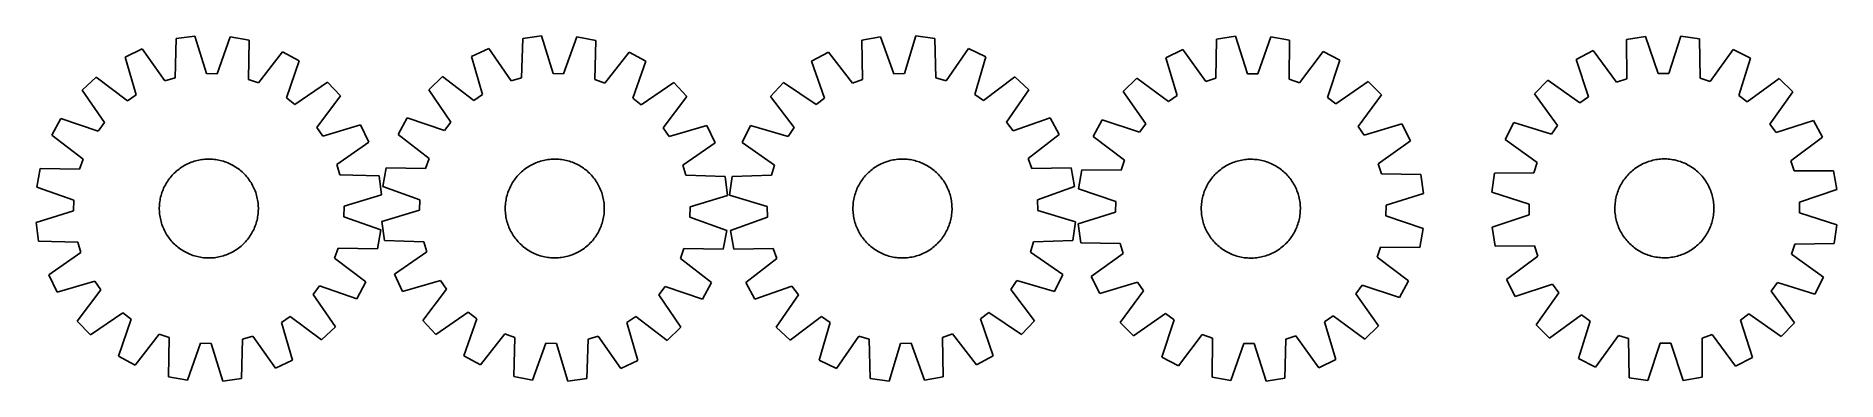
# Model space of a CAD drawing. Header units: millimetres. Extents: x 7 to 1461, y 7 to 286.
import ezdxf

# ---------------------------------------------------------------- set-up
doc = ezdxf.new("R2010")
doc.units = ezdxf.units.MM
doc.layers.add('CUT', color=7, linetype='CONTINUOUS', true_color=0x000000)

msp = doc.modelspace()

# ---------------------------------------------------------------- linework, layer by layer
at = {"layer": 'CUT'}
for p, q in [((119.769636, 283.556642), (118.892662, 251.804387)), ((135.015726, 285.62722), (119.769636, 283.556642)), ((144.329318, 255.258951), (135.015726, 285.62722)), ((163.547608, 284.996705), (152.901569, 255.069517)), ((178.687344, 282.254642), (163.547608, 284.996705)), ((178.160786, 250.494643), (178.687344, 282.254642)), ((399.67357, 283.695198), (398.669448, 251.94671)), ((414.927829, 285.704706), (399.67357, 283.695198)), ((424.119734, 255.299384), (414.927829, 285.704706)), ((443.456957, 284.959938), (432.691158, 255.075622)), ((458.585592, 282.157268), (443.456957, 284.959938)), ((457.931852, 250.399633), (458.585592, 282.157268)), ((688.546428, 284.96586), (673.415335, 282.176494)), ((673.415335, 282.176494), (674.04115, 250.418297)), ((699.285945, 255.072089), (688.546428, 284.96586)), ((717.0762, 285.685542), (707.857562, 255.288314)), ((732.328687, 283.662621), (717.0762, 285.685542)), ((733.304891, 251.913263), (732.328687, 283.662621)), ((960.004564, 283.221329), (959.396279, 251.462791)), ((975.232589, 285.420832), (960.004564, 283.221329)), ((984.802795, 255.132453), (975.232589, 285.420832)), ((1003.768784, 285.031749), (993.376342, 255.015555)), ((1018.93118, 282.417882), (1003.768784, 285.031749)), ((1018.673363, 250.654565), (1018.93118, 282.417882)), ((1306.25244, 285.370821), (1291.074003, 282.851775)), ((1291.074003, 282.851775), (1291.133284, 251.087467)), ((1316.457068, 255.290257), (1306.25244, 285.370821)), ((1334.790509, 285.581536), (1325.031178, 255.353566)), ((1350.004489, 283.286897), (1334.790509, 285.581536)), ((1350.414262, 251.525177), (1350.004489, 283.286897)), ((92.439364, 275.339461), (78.579315, 268.658923)), ((78.579315, 268.658923), (87.557249, 238.189734)), ((110.681428, 249.335579), (92.439364, 275.339461)), ((205.627937, 272.83815), (186.254942, 247.665509)), ((219.179338, 265.551856), (205.627937, 272.83815)), ((208.864172, 235.509019), (219.179338, 265.551856)), ((372.31061, 275.58753), (358.42392, 268.962549)), ((358.42392, 268.962549), (367.279765, 238.457652)), ((390.448393, 249.510805), (372.31061, 275.58753)), ((485.488259, 272.632965), (466.014614, 247.538107)), ((499.010373, 265.292463), (485.488259, 272.632965)), ((488.57498, 235.291174), (499.010373, 265.292463)), ((646.504304, 272.675852), (632.97574, 265.347242)), ((632.97574, 265.347242), (643.384748, 235.336789)), ((665.955874, 247.563879), (646.504304, 272.675852)), ((759.684506, 275.530895), (741.5238, 249.470129)), ((773.565366, 268.893706), (759.684506, 275.530895)), ((764.6827, 238.396608), (773.565366, 268.893706)), ((932.744797, 274.773199), (918.941768, 267.97563)), ((918.941768, 267.97563), (928.177182, 237.583494)), ((951.206228, 248.924596), (932.744797, 274.773199)), ((1045.950481, 273.229673), (1026.791167, 247.894017)), ((1059.563047, 266.0583), (1045.950481, 273.229673)), ((1049.502444, 235.92926), (1059.563047, 266.0583)), ((1263.9978, 273.832624), (1250.340677, 266.746474)), ((1250.340677, 266.746474), (1260.212767, 236.555141)), ((1282.998384, 248.377712), (1263.9978, 273.832624)), ((1377.210921, 274.66855), (1358.588288, 248.935841)), ((1390.971193, 267.78484), (1377.210921, 274.66855)), ((1381.545999, 237.451023), (1390.971193, 267.78484)), ((55.125931, 252.398401), (44.00864, 241.761841)), ((80.510805, 233.304348), (55.125931, 252.398401)), ((118.892662, 251.804387), (110.681428, 249.335579)), ((152.901569, 255.069517), (144.329318, 255.258951)), ((186.254942, 247.665509), (178.160786, 250.494643)), ((241.891507, 248.271139), (215.687921, 230.31712)), ((252.528067, 237.153849), (241.891507, 248.271139)), ((334.905607, 252.796079), (323.745811, 242.204124)), ((360.213814, 233.600522), (334.905607, 252.796079)), ((398.669448, 251.94671), (390.448393, 249.510805)), ((432.691158, 255.075622), (424.119734, 255.299384)), ((466.014614, 247.538107), (457.931852, 250.399633)), ((521.653158, 247.920932), (495.377883, 230.071991)), ((532.245113, 236.761136), (521.653158, 247.920932)), ((610.317688, 247.995628), (599.715925, 236.84515)), ((636.577258, 230.123589), (610.317688, 247.995628)), ((674.04115, 250.418297), (665.955874, 247.563879)), ((707.857562, 255.288314), (699.285945, 255.072089)), ((741.5238, 249.470129), (733.304891, 251.913263)), ((797.069454, 252.706561), (771.744377, 233.533267)), ((808.219932, 242.104798), (797.069454, 252.706561)), ((895.626804, 251.517249), (884.599909, 240.787006)), ((921.172326, 232.638662), (895.626804, 251.517249)), ((959.396279, 251.462791), (951.206228, 248.924596)), ((993.376342, 255.015555), (984.802795, 255.132453)), ((1026.791167, 247.894017), (1018.673363, 250.654565)), ((1082.420617, 248.97037), (1056.369879, 230.795283)), ((1093.15086, 237.943475), (1082.420617, 248.97037)), ((1227.376749, 249.801745), (1216.577793, 238.842132)), ((1253.313378, 231.464188), (1227.376749, 249.801745)), ((1291.133284, 251.087467), (1282.998384, 248.377712)), ((1325.031178, 255.353566), (1316.457068, 255.290257)), ((1358.588288, 248.935841), (1350.414262, 251.525177)), ((1414.182831, 251.181056), (1388.519811, 232.462505)), ((1425.142444, 240.382101), (1414.182831, 251.181056)), ((44.00864, 241.761841), (61.96266, 215.558255)), ((87.557249, 238.189734), (80.510805, 233.304348)), ((215.687921, 230.31712), (208.864172, 235.509019)), ((233.434014, 211.768974), (252.528067, 237.153849)), ((323.745811, 242.204124), (341.594752, 215.92885)), ((367.279765, 238.457652), (360.213814, 233.600522)), ((495.377883, 230.071991), (488.57498, 235.291174)), ((513.049556, 211.452928), (532.245113, 236.761136)), ((599.715925, 236.84515), (618.889219, 211.520073)), ((643.384748, 235.336789), (636.577258, 230.123589)), ((771.744377, 233.533267), (764.6827, 238.396608)), ((790.347893, 215.845229), (808.219932, 242.104798)), ((884.599909, 240.787006), (902.774996, 214.736268)), ((928.177182, 237.583494), (921.172326, 232.638662)), ((1056.369879, 230.795283), (1049.502444, 235.92926)), ((1074.272273, 212.397953), (1093.15086, 237.943475)), ((1216.577793, 238.842132), (1235.296344, 213.179112)), ((1260.212767, 236.555141), (1253.313378, 231.464188)), ((1388.519811, 232.462505), (1381.545999, 237.451023)), ((1406.804887, 214.445471), (1425.142444, 240.382101)), ((26.727924, 219.049671), (19.44163, 205.49827)), ((56.770761, 208.734505), (26.727924, 219.049671)), ((306.37428, 219.561339), (299.033777, 206.039225)), ((336.375569, 209.125946), (306.37428, 219.561339)), ((825.571546, 219.446746), (795.561093, 209.037738)), ((832.900156, 205.918183), (825.571546, 219.446746)), ((19.44163, 205.49827), (44.614271, 186.125276)), ((61.96266, 215.558255), (56.770761, 208.734505)), ((238.319401, 204.722531), (233.434014, 211.768974)), ((268.788589, 213.700465), (238.319401, 204.722531)), ((275.469127, 199.840416), (268.788589, 213.700465)), ((299.033777, 206.039225), (324.128635, 186.56558)), ((341.594752, 215.92885), (336.375569, 209.125946)), ((517.906686, 204.386977), (513.049556, 211.452928)), ((548.411583, 213.242822), (517.906686, 204.386977)), ((555.036564, 199.356132), (548.411583, 213.242822)), ((583.52878, 213.341062), (576.891591, 199.460202)), ((614.025879, 204.458396), (583.52878, 213.341062)), ((618.889219, 211.520073), (614.025879, 204.458396)), ((795.561093, 209.037738), (790.347893, 215.845229)), ((807.788183, 186.466612), (832.900156, 205.918183)), ((867.511979, 217.929436), (860.340606, 204.31687)), ((860.340606, 204.31687), (885.676262, 185.157557)), ((897.641019, 207.868834), (867.511979, 217.929436)), ((902.774996, 214.736268), (897.641019, 207.868834)), ((1079.217105, 205.393097), (1074.272273, 212.397953)), ((1109.60924, 214.628511), (1079.217105, 205.393097)), ((1116.40681, 200.825482), (1109.60924, 214.628511)), ((1199.974009, 215.630494), (1193.090299, 201.870222)), ((1230.307826, 206.2053), (1199.974009, 215.630494)), ((1235.296344, 213.179112), (1230.307826, 206.2053)), ((1411.89584, 207.546082), (1406.804887, 214.445471)), ((1442.087173, 217.418173), (1411.89584, 207.546082)), ((1423.718411, 184.760466), (1449.173323, 203.761049)), ((1449.173323, 203.761049), (1442.087173, 217.418173)), ((249.465246, 181.598352), (275.469127, 199.840416)), ((528.959839, 181.218349), (555.036564, 199.356132)), ((576.891591, 199.460202), (602.952357, 181.299496)), ((1090.558206, 182.364051), (1116.40681, 200.825482)), ((1193.090299, 201.870222), (1218.823008, 183.247589)), ((10.025138, 178.557678), (7.283075, 163.417941)), ((41.785137, 178.031119), (10.025138, 178.557678)), ((44.614271, 186.125276), (41.785137, 178.031119)), ((117.438868, 173.869401), (118.326104, 174.759244)), ((118.326104, 174.759244), (119.240852, 175.620779)), ((119.240852, 175.620779), (120.182211, 176.453155)), ((120.182211, 176.453155), (121.149251, 177.255552)), ((121.149251, 177.255552), (122.141017, 178.027178)), ((122.141017, 178.027178), (123.156531, 178.767271)), ((123.156531, 178.767271), (124.194792, 179.4751)), ((124.194792, 179.4751), (125.254773, 180.149968)), ((125.254773, 180.149968), (126.335429, 180.791208)), ((126.335429, 180.791208), (127.435694, 181.398187)), ((127.435694, 181.398187), (128.554482, 181.970307)), ((128.554482, 181.970307), (129.690688, 182.507002)), ((129.690688, 182.507002), (130.843192, 183.007744)), ((130.843192, 183.007744), (132.010856, 183.472037)), ((132.010856, 183.472037), (133.192527, 183.899424)), ((133.192527, 183.899424), (134.38704, 184.289483)), ((134.38704, 184.289483), (135.593215, 184.641829)), ((135.593215, 184.641829), (136.809863, 184.956114)), ((136.809863, 184.956114), (138.035782, 185.232028)), ((138.035782, 185.232028), (139.269763, 185.469299)), ((139.269763, 185.469299), (140.510589, 185.667693)), ((140.510589, 185.667693), (141.757033, 185.827013)), ((141.757033, 185.827013), (143.007867, 185.947103)), ((143.007867, 185.947103), (144.261855, 186.027845)), ((144.261855, 186.027845), (145.517762, 186.069157)), ((145.517762, 186.069157), (146.774346, 186.071001)), ((146.774346, 186.071001), (148.030367, 186.033373)), ((148.030367, 186.033373), (149.284588, 185.956311)), ((149.284588, 185.956311), (150.535768, 185.839891)), ((150.535768, 185.839891), (151.782675, 185.684228)), ((151.782675, 185.684228), (153.024077, 185.489476)), ((153.024077, 185.489476), (154.258749, 185.255826)), ((154.258749, 185.255826), (155.485472, 184.98351)), ((155.485472, 184.98351), (156.703037, 184.672795)), ((156.703037, 184.672795), (157.910241, 184.32399)), ((157.910241, 184.32399), (159.105893, 183.937437)), ((159.105893, 183.937437), (160.288813, 183.513519)), ((160.288813, 183.513519), (161.457834, 183.052653)), ((161.457834, 183.052653), (162.611802, 182.555295)), ((162.611802, 182.555295), (163.749578, 182.021935)), ((163.749578, 182.021935), (164.870039, 181.453101)), ((164.870039, 181.453101), (165.97208, 180.849352)), ((165.97208, 180.849352), (167.054613, 180.211285)), ((167.054613, 180.211285), (168.11657, 179.53953)), ((168.11657, 179.53953), (169.156902, 178.83475)), ((169.156902, 178.83475), (170.174583, 178.097639)), ((170.174583, 178.097639), (171.168609, 177.328927)), ((171.168609, 177.328927), (172.137999, 176.52937)), ((172.137999, 176.52937), (173.081796, 175.699759)), ((173.081796, 175.699759), (173.999068, 174.840912)), ((173.999068, 174.840912), (174.88891, 173.953676)), ((251.934053, 173.387118), (249.465246, 181.598352)), ((289.509475, 179.136558), (286.706805, 164.007923)), ((321.26711, 178.482818), (289.509475, 179.136558)), ((324.128635, 186.56558), (321.26711, 178.482818)), ((396.903569, 174.018171), (397.794361, 174.904454)), ((397.794361, 174.904454), (398.712552, 175.762318)), ((398.712552, 175.762318), (399.657236, 176.590918)), ((399.657236, 176.590918), (400.627481, 177.389436)), ((400.627481, 177.389436), (401.62233, 178.157084)), ((401.62233, 178.157084), (402.6408, 178.893105)), ((402.6408, 178.893105), (403.681886, 179.596771)), ((403.681886, 179.596771), (404.744562, 180.267388)), ((404.744562, 180.267388), (405.827777, 180.904295)), ((405.827777, 180.904295), (406.930464, 181.506864)), ((406.930464, 181.506864), (408.051534, 182.074498)), ((408.051534, 182.074498), (409.18988, 182.606639)), ((409.18988, 182.606639), (410.34438, 183.102762)), ((410.34438, 183.102762), (411.513894, 183.562375)), ((411.513894, 183.562375), (412.697267, 183.985027)), ((412.697267, 183.985027), (413.893333, 184.370299)), ((413.893333, 184.370299), (415.100909, 184.717812)), ((415.100909, 184.717812), (416.318806, 185.027222)), ((416.318806, 185.027222), (417.54582, 185.298225)), ((417.54582, 185.298225), (418.780742, 185.530552)), ((418.780742, 185.530552), (420.022351, 185.723975)), ((420.022351, 185.723975), (421.269424, 185.878303)), ((421.269424, 185.878303), (422.520728, 185.993383)), ((422.520728, 185.993383), (423.77503, 186.069102)), ((423.77503, 186.069102), (425.031092, 186.105385)), ((425.031092, 186.105385), (426.287673, 186.102196)), ((426.287673, 186.102196), (427.543534, 186.059539)), ((427.543534, 186.059539), (428.797436, 185.977455)), ((428.797436, 185.977455), (430.04814, 185.856026)), ((430.04814, 185.856026), (431.294413, 185.695371)), ((431.294413, 185.695371), (432.535025, 185.495648)), ((432.535025, 185.495648), (433.768752, 185.257056)), ((433.768752, 185.257056), (434.994375, 184.97983)), ((434.994375, 184.97983), (436.210685, 184.664242)), ((436.210685, 184.664242), (437.416483, 184.310605)), ((437.416483, 184.310605), (438.610577, 183.919267)), ((438.610577, 183.919267), (439.79179, 183.490615)), ((439.79179, 183.490615), (440.958956, 183.025072)), ((440.958956, 183.025072), (442.110923, 182.523096)), ((442.110923, 182.523096), (443.246554, 181.985185)), ((443.246554, 181.985185), (444.364729, 181.411868)), ((444.364729, 181.411868), (445.464343, 180.803711)), ((445.464343, 180.803711), (446.544312, 180.161314)), ((446.544312, 180.161314), (447.60357, 179.485311)), ((447.60357, 179.485311), (448.641072, 178.776371)), ((448.641072, 178.776371), (449.655793, 178.035191)), ((449.655793, 178.035191), (450.646733, 177.262504)), ((450.646733, 177.262504), (451.612913, 176.459072)), ((451.612913, 176.459072), (452.55338, 175.625687)), ((452.55338, 175.625687), (453.467205, 174.763174)), ((453.467205, 174.763174), (454.353487, 173.872382)), ((531.395744, 172.997295), (528.959839, 181.218349)), ((602.952357, 181.299496), (600.509224, 173.080587)), ((677.992258, 174.336418), (678.893193, 175.212387)), ((678.893193, 175.212387), (679.821199, 176.059625)), ((679.821199, 176.059625), (680.775359, 176.877296)), ((680.775359, 176.877296), (681.754733, 177.664592)), ((681.754733, 177.664592), (682.758352, 178.420736)), ((682.758352, 178.420736), (683.785227, 179.144983)), ((683.785227, 179.144983), (684.834345, 179.836618)), ((684.834345, 179.836618), (685.90467, 180.494958)), ((685.90467, 180.494958), (686.995146, 181.119353)), ((686.995146, 181.119353), (688.104696, 181.709188)), ((688.104696, 181.709188), (689.232226, 182.26388)), ((689.232226, 182.26388), (690.376623, 182.782881)), ((690.376623, 182.782881), (691.536757, 183.26568)), ((691.536757, 183.26568), (692.711485, 183.7118)), ((692.711485, 183.7118), (693.899645, 184.120801)), ((693.899645, 184.120801), (695.100066, 184.492279)), ((695.100066, 184.492279), (696.311563, 184.825868)), ((696.311563, 184.825868), (697.532941, 185.121238)), ((697.532941, 185.121238), (698.762994, 185.378097)), ((698.762994, 185.378097), (700.000508, 185.596193)), ((700.000508, 185.596193), (701.244262, 185.775311)), ((701.244262, 185.775311), (702.493028, 185.915272)), ((702.493028, 185.915272), (703.745575, 186.01594)), ((703.745575, 186.01594), (705.000665, 186.077215)), ((705.000665, 186.077215), (706.257061, 186.099036)), ((706.257061, 186.099036), (707.513522, 186.081382)), ((707.513522, 186.081382), (708.768809, 186.02427)), ((708.768809, 186.02427), (710.021683, 185.927758)), ((710.021683, 185.927758), (711.270907, 185.791938)), ((711.270907, 185.791938), (712.515248, 185.616947)), ((712.515248, 185.616947), (713.753478, 185.402957)), ((713.753478, 185.402957), (714.984376, 185.150178)), ((714.984376, 185.150178), (716.206727, 184.858861)), ((716.206727, 184.858861), (717.419324, 184.529292)), ((717.419324, 184.529292), (718.620971, 184.161798)), ((718.620971, 184.161798), (719.810481, 183.75674)), ((719.810481, 183.75674), (720.986681, 183.314519)), ((720.986681, 183.314519), (722.148411, 182.83557)), ((722.148411, 182.83557), (723.294523, 182.320367)), ((723.294523, 182.320367), (724.423886, 181.769418)), ((724.423886, 181.769418), (725.535387, 181.183267)), ((725.535387, 181.183267), (726.627927, 180.562492)), ((726.627927, 180.562492), (727.70043, 179.907705)), ((727.70043, 179.907705), (728.751836, 179.219554)), ((728.751836, 179.219554), (729.781108, 178.498716)), ((729.781108, 178.498716), (730.787229, 177.745905)), ((730.787229, 177.745905), (731.769208, 176.961861)), ((731.769208, 176.961861), (732.726075, 176.14736)), ((732.726075, 176.14736), (733.656886, 175.303205)), ((733.656886, 175.303205), (734.560722, 174.430229)), ((810.642601, 178.381337), (807.788183, 186.466612)), ((842.400798, 179.007151), (810.642601, 178.381337)), ((845.190164, 163.876058), (842.400798, 179.007151)), ((851.152397, 177.297569), (848.53853, 162.135173)), ((882.915714, 177.039753), (851.152397, 177.297569)), ((885.676262, 185.157557), (882.915714, 177.039753)), ((959.481625, 174.415612), (960.389051, 175.284855)), ((960.389051, 175.284855), (961.323333, 176.125167)), ((961.323333, 176.125167), (962.283549, 176.935718)), ((962.283549, 176.935718), (963.268751, 177.715707)), ((963.268751, 177.715707), (964.277967, 178.464366)), ((964.277967, 178.464366), (965.310201, 179.180955)), ((965.310201, 179.180955), (966.364435, 179.864767)), ((966.364435, 179.864767), (967.439627, 180.515127)), ((967.439627, 180.515127), (968.534717, 181.131394)), ((968.534717, 181.131394), (969.648624, 181.71296)), ((969.648624, 181.71296), (970.780248, 182.259249)), ((970.780248, 182.259249), (971.928474, 182.769724)), ((971.928474, 182.769724), (973.092167, 183.243881)), ((973.092167, 183.243881), (974.27018, 183.68125)), ((974.27018, 183.68125), (975.46135, 184.081402)), ((975.46135, 184.081402), (976.664501, 184.443941)), ((976.664501, 184.443941), (977.878446, 184.768509)), ((977.878446, 184.768509), (979.101987, 185.054786)), ((979.101987, 185.054786), (980.333916, 185.302489)), ((980.333916, 185.302489), (981.573018, 185.511375)), ((981.573018, 185.511375), (982.81807, 185.681236)), ((982.81807, 185.681236), (984.067843, 185.811905)), ((984.067843, 185.811905), (985.321104, 185.903253)), ((985.321104, 185.903253), (986.576615, 185.955191)), ((986.576615, 185.955191), (987.833139, 185.967666)), ((987.833139, 185.967666), (989.089434, 185.940667)), ((989.089434, 185.940667), (990.344261, 185.87422)), ((990.344261, 185.87422), (991.596382, 185.76839)), ((991.596382, 185.76839), (992.844561, 185.623283)), ((992.844561, 185.623283), (994.087566, 185.439041)), ((994.087566, 185.439041), (995.324171, 185.215846)), ((995.324171, 185.215846), (996.553155, 184.953919)), ((996.553155, 184.953919), (997.773305, 184.653518)), ((997.773305, 184.653518), (998.983417, 184.314939)), ((998.983417, 184.314939), (1000.182297, 183.938517)), ((1000.182297, 183.938517), (1001.368761, 183.524622)), ((1001.368761, 183.524622), (1002.54164, 183.073664)), ((1002.54164, 183.073664), (1003.699774, 182.586088)), ((1003.699774, 182.586088), (1004.842023, 182.062374)), ((1004.842023, 182.062374), (1005.967257, 181.50304)), ((1005.967257, 181.50304), (1007.074367, 180.908637)), ((1007.074367, 180.908637), (1008.16226, 180.279753)), ((1008.16226, 180.279753), (1009.229862, 179.617007)), ((1009.229862, 179.617007), (1010.27612, 178.921054)), ((1010.27612, 178.921054), (1011.300002, 178.192581)), ((1011.300002, 178.192581), (1012.300497, 177.432306)), ((1012.300497, 177.432306), (1013.276617, 176.64098)), ((1013.276617, 176.64098), (1014.227399, 175.819384)), ((1014.227399, 175.819384), (1015.151905, 174.968329)), ((1015.151905, 174.968329), (1016.049222, 174.088654)), ((1093.096402, 174.174), (1090.558206, 182.364051)), ((1184.471952, 174.66379), (1182.177313, 159.44981)), ((1216.233672, 175.073563), (1184.471952, 174.66379)), ((1218.823008, 183.247589), (1216.233672, 175.073563)), ((1292.837822, 174.059098), (1293.726779, 174.94722)), ((1293.726779, 174.94722), (1294.643195, 175.806981)), ((1294.643195, 175.806981), (1295.586165, 176.637532)), ((1295.586165, 176.637532), (1296.554757, 177.438054)), ((1296.554757, 177.438054), (1297.548017, 178.207757)), ((1297.548017, 178.207757), (1298.564963, 178.945881)), ((1298.564963, 178.945881), (1299.604593, 179.651698)), ((1299.604593, 179.651698), (1300.665879, 180.324511)), ((1300.665879, 180.324511), (1301.747776, 180.963656)), ((1301.747776, 180.963656), (1302.849215, 181.568502)), ((1302.849215, 181.568502), (1303.969109, 182.138453)), ((1303.969109, 182.138453), (1305.106353, 182.672946)), ((1305.106353, 182.672946), (1306.259825, 183.171454)), ((1306.259825, 183.171454), (1307.428386, 183.633484)), ((1307.428386, 183.633484), (1308.610883, 184.058581)), ((1308.610883, 184.058581), (1309.806149, 184.446325)), ((1309.806149, 184.446325), (1311.013005, 184.796333)), ((1311.013005, 184.796333), (1312.230259, 185.108261)), ((1312.230259, 185.108261), (1313.456711, 185.381799)), ((1313.456711, 185.381799), (1314.691149, 185.616679)), ((1314.691149, 185.616679), (1315.932356, 185.812669)), ((1315.932356, 185.812669), (1317.179107, 185.969574)), ((1317.179107, 185.969574), (1318.430171, 186.087241)), ((1318.430171, 186.087241), (1319.684314, 186.165552)), ((1319.684314, 186.165552), (1320.940298, 186.204432)), ((1320.940298, 186.204432), (1322.196883, 186.20384)), ((1322.196883, 186.20384), (1323.45283, 186.163779)), ((1323.45283, 186.163779), (1324.706898, 186.084288)), ((1324.706898, 186.084288), (1325.957851, 185.965444)), ((1325.957851, 185.965444), (1327.204454, 185.807365)), ((1327.204454, 185.807365), (1328.445476, 185.610208)), ((1328.445476, 185.610208), (1329.679693, 185.374167)), ((1329.679693, 185.374167), (1330.905886, 185.099475)), ((1330.905886, 185.099475), (1332.122847, 184.786402)), ((1332.122847, 184.786402), (1333.329373, 184.435258)), ((1333.329373, 184.435258), (1334.524273, 184.04639)), ((1334.524273, 184.04639), (1335.70637, 183.62018)), ((1335.70637, 183.62018), (1336.874496, 183.157051)), ((1336.874496, 183.157051), (1338.027498, 182.657458)), ((1338.027498, 182.657458), (1339.164239, 182.121895)), ((1339.164239, 182.121895), (1340.283596, 181.550891)), ((1340.283596, 181.550891), (1341.384465, 180.945008)), ((1341.384465, 180.945008), (1342.46576, 180.304845)), ((1342.46576, 180.304845), (1343.526413, 179.631034)), ((1343.526413, 179.631034), (1344.565378, 178.924239)), ((1344.565378, 178.924239), (1345.581629, 178.185159)), ((1345.581629, 178.185159), (1346.574164, 177.414522)), ((1346.574164, 177.414522), (1347.542003, 176.613089)), ((1347.542003, 176.613089), (1348.484191, 175.781651)), ((1348.484191, 175.781651), (1349.399797, 174.921028)), ((1349.399797, 174.921028), (1350.287919, 174.03207)), ((1426.428166, 176.625566), (1423.718411, 184.760466)), ((1458.192474, 176.684847), (1426.428166, 176.625566)), ((1460.71152, 161.50641), (1458.192474, 176.684847)), ((7.283075, 163.417941), (37.210263, 152.771903)), ((108.342343, 158.976226), (108.766261, 160.159146)), ((108.766261, 160.159146), (109.227127, 161.328167)), ((109.227127, 161.328167), (109.724485, 162.482135)), ((109.724485, 162.482135), (110.257845, 163.619911)), ((110.257845, 163.619911), (110.826679, 164.740373)), ((110.826679, 164.740373), (111.430428, 165.842414)), ((111.430428, 165.842414), (112.068495, 166.924947)), ((112.068495, 166.924947), (112.74025, 167.986903)), ((112.74025, 167.986903), (113.44503, 169.027236)), ((113.44503, 169.027236), (114.18214, 170.044917)), ((114.18214, 170.044917), (114.950853, 171.038943)), ((114.950853, 171.038943), (115.75041, 172.008333)), ((115.75041, 172.008333), (116.580021, 172.952129)), ((116.580021, 172.952129), (117.438868, 173.869401)), ((174.88891, 173.953676), (175.750445, 173.038928)), ((175.750445, 173.038928), (176.582822, 172.097569)), ((176.582822, 172.097569), (177.385219, 171.130529)), ((177.385219, 171.130529), (178.156844, 170.138763)), ((178.156844, 170.138763), (178.896937, 169.123249)), ((178.896937, 169.123249), (179.604767, 168.084988)), ((179.604767, 168.084988), (180.279634, 167.025007)), ((180.279634, 167.025007), (180.920874, 165.944351)), ((180.920874, 165.944351), (181.527854, 164.844086)), ((181.527854, 164.844086), (182.099973, 163.725298)), ((182.099973, 163.725298), (182.636669, 162.589092)), ((182.636669, 162.589092), (183.13741, 161.436588)), ((183.13741, 161.436588), (183.601703, 160.268924)), ((183.601703, 160.268924), (184.02909, 159.087253)), ((283.686308, 172.510144), (251.934053, 173.387118)), ((285.756887, 157.264054), (283.686308, 172.510144)), ((286.706805, 164.007923), (316.59112, 153.242124)), ((387.747475, 159.161543), (388.176128, 160.342756)), ((388.176128, 160.342756), (388.641671, 161.509922)), ((388.641671, 161.509922), (389.143646, 162.661889)), ((389.143646, 162.661889), (389.681558, 163.79752)), ((389.681558, 163.79752), (390.254875, 164.915695)), ((390.254875, 164.915695), (390.863032, 166.015309)), ((390.863032, 166.015309), (391.505429, 167.095278)), ((391.505429, 167.095278), (392.181431, 168.154536)), ((392.181431, 168.154536), (392.890372, 169.192038)), ((392.890372, 169.192038), (393.631552, 170.206759)), ((393.631552, 170.206759), (394.404239, 171.197699)), ((394.404239, 171.197699), (395.207671, 172.163879)), ((395.207671, 172.163879), (396.041055, 173.104346)), ((396.041055, 173.104346), (396.903569, 174.018171)), ((454.353487, 173.872382), (455.211352, 172.95419)), ((455.211352, 172.95419), (456.039952, 172.009506)), ((456.039952, 172.009506), (456.83847, 171.039261)), ((456.83847, 171.039261), (457.606118, 170.044412)), ((457.606118, 170.044412), (458.342138, 169.025942)), ((458.342138, 169.025942), (459.045805, 167.984856)), ((459.045805, 167.984856), (459.716422, 166.922181)), ((459.716422, 166.922181), (460.353329, 165.838965)), ((460.353329, 165.838965), (460.955898, 164.736278)), ((460.955898, 164.736278), (461.523532, 163.615208)), ((461.523532, 163.615208), (462.055673, 162.476862)), ((462.055673, 162.476862), (462.551795, 161.322362)), ((462.551795, 161.322362), (463.011409, 160.152848)), ((463.011409, 160.152848), (463.43406, 158.969475)), ((563.144232, 171.993173), (531.395744, 172.997295)), ((565.15374, 156.738913), (563.144232, 171.993173)), ((568.759865, 172.104383), (566.736944, 156.851896)), ((600.509224, 173.080587), (568.759865, 172.104383)), ((668.665746, 159.586177), (669.107968, 160.762377)), ((669.107968, 160.762377), (669.586916, 161.924107)), ((669.586916, 161.924107), (670.102119, 163.070219)), ((670.102119, 163.070219), (670.653068, 164.199582)), ((670.653068, 164.199582), (671.239219, 165.311083)), ((671.239219, 165.311083), (671.859995, 166.403623)), ((671.859995, 166.403623), (672.514781, 167.476126)), ((672.514781, 167.476126), (673.202932, 168.527532)), ((673.202932, 168.527532), (673.92377, 169.556804)), ((673.92377, 169.556804), (674.676581, 170.562925)), ((674.676581, 170.562925), (675.460625, 171.544904)), ((675.460625, 171.544904), (676.275126, 172.501772)), ((676.275126, 172.501772), (677.119281, 173.432582)), ((677.119281, 173.432582), (677.992258, 174.336418)), ((734.560722, 174.430229), (735.436691, 173.529293)), ((735.436691, 173.529293), (736.283929, 172.601287)), ((736.283929, 172.601287), (737.1016, 171.647127)), ((737.1016, 171.647127), (737.888896, 170.667754)), ((737.888896, 170.667754), (738.64504, 169.664134)), ((738.64504, 169.664134), (739.369287, 168.637259)), ((739.369287, 168.637259), (740.060922, 167.588141)), ((740.060922, 167.588141), (740.719262, 166.517816)), ((740.719262, 166.517816), (741.343657, 165.42734)), ((741.343657, 165.42734), (741.933492, 164.31779)), ((741.933492, 164.31779), (742.488184, 163.19026)), ((742.488184, 163.19026), (743.007185, 162.045863)), ((743.007185, 162.045863), (743.489984, 160.885729)), ((743.489984, 160.885729), (743.936104, 159.711002)), ((815.296393, 153.136541), (845.190164, 163.876058)), ((848.53853, 162.135173), (878.554724, 151.742732)), ((950.045657, 159.735151), (950.496615, 160.908029)), ((950.496615, 160.908029), (950.984191, 162.066164)), ((950.984191, 162.066164), (951.507905, 163.208412)), ((951.507905, 163.208412), (952.067239, 164.333646)), ((952.067239, 164.333646), (952.661642, 165.440756)), ((952.661642, 165.440756), (953.290526, 166.528649)), ((953.290526, 166.528649), (953.953272, 167.596251)), ((953.953272, 167.596251), (954.649225, 168.64251)), ((954.649225, 168.64251), (955.377698, 169.666391)), ((955.377698, 169.666391), (956.137973, 170.666886)), ((956.137973, 170.666886), (956.929299, 171.643006)), ((956.929299, 171.643006), (957.750895, 172.593788)), ((957.750895, 172.593788), (958.60195, 173.518294)), ((958.60195, 173.518294), (959.481625, 174.415612)), ((1016.049222, 174.088654), (1016.918466, 173.181228)), ((1016.918466, 173.181228), (1017.758778, 172.246946)), ((1017.758778, 172.246946), (1018.569328, 171.28673)), ((1018.569328, 171.28673), (1019.349318, 170.301528)), ((1019.349318, 170.301528), (1020.097976, 169.292312)), ((1020.097976, 169.292312), (1020.814565, 168.260078)), ((1020.814565, 168.260078), (1021.498378, 167.205844)), ((1021.498378, 167.205844), (1022.148738, 166.130652)), ((1022.148738, 166.130652), (1022.765005, 165.035562)), ((1022.765005, 165.035562), (1023.34657, 163.921655)), ((1023.34657, 163.921655), (1023.89286, 162.790031)), ((1023.89286, 162.790031), (1024.403335, 161.641805)), ((1024.403335, 161.641805), (1024.877491, 160.478112)), ((1024.877491, 160.478112), (1025.314861, 159.300099)), ((1124.85494, 173.565715), (1093.096402, 174.174)), ((1127.054442, 158.33769), (1124.85494, 173.565715)), ((1283.71246, 159.183574), (1284.138669, 160.365671)), ((1284.138669, 160.365671), (1284.601799, 161.533797)), ((1284.601799, 161.533797), (1285.101391, 162.686799)), ((1285.101391, 162.686799), (1285.636954, 163.82354)), ((1285.636954, 163.82354), (1286.207959, 164.942897)), ((1286.207959, 164.942897), (1286.813841, 166.043766)), ((1286.813841, 166.043766), (1287.454004, 167.125061)), ((1287.454004, 167.125061), (1288.127815, 168.185714)), ((1288.127815, 168.185714), (1288.83461, 169.224679)), ((1288.83461, 169.224679), (1289.57369, 170.24093)), ((1289.57369, 170.24093), (1290.344327, 171.233465)), ((1290.344327, 171.233465), (1291.145761, 172.201304)), ((1291.145761, 172.201304), (1291.977199, 173.143492)), ((1291.977199, 173.143492), (1292.837822, 174.059098)), ((1350.287919, 174.03207), (1351.14768, 173.115654)), ((1351.14768, 173.115654), (1351.978231, 172.172684)), ((1351.978231, 172.172684), (1352.778753, 171.204092)), ((1352.778753, 171.204092), (1353.548456, 170.210833)), ((1353.548456, 170.210833), (1354.28658, 169.193886)), ((1354.28658, 169.193886), (1354.992397, 168.154257)), ((1354.992397, 168.154257), (1355.66521, 167.09297)), ((1355.66521, 167.09297), (1356.304355, 166.011073)), ((1356.304355, 166.011073), (1356.909201, 164.909634)), ((1356.909201, 164.909634), (1357.479152, 163.78974)), ((1357.479152, 163.78974), (1358.013645, 162.652496)), ((1358.013645, 162.652496), (1358.512153, 161.499025)), ((1358.512153, 161.499025), (1358.974183, 160.330464)), ((1358.974183, 160.330464), (1359.39928, 159.147966)), ((1430.630957, 151.301781), (1460.71152, 161.50641)), ((37.210263, 152.771903), (37.020828, 144.199652)), ((106.208779, 146.644679), (106.246407, 147.900701)), ((106.210623, 145.388095), (106.208779, 146.644679)), ((106.246407, 147.900701), (106.323469, 149.154921)), ((106.323469, 149.154921), (106.439889, 150.406102)), ((106.439889, 150.406102), (106.595552, 151.653009)), ((106.595552, 151.653009), (106.790304, 152.89441)), ((106.790304, 152.89441), (107.023954, 154.129082)), ((107.023954, 154.129082), (107.29627, 155.355806)), ((107.29627, 155.355806), (107.606985, 156.57337)), ((107.606985, 156.57337), (107.95579, 157.780574)), ((107.95579, 157.780574), (108.342343, 158.976226)), ((184.02909, 159.087253), (184.419149, 157.89274)), ((184.419149, 157.89274), (184.771495, 156.686565)), ((184.771495, 156.686565), (185.08578, 155.469917)), ((185.08578, 155.469917), (185.361695, 154.243998)), ((185.361695, 154.243998), (185.598966, 153.010016)), ((185.598966, 153.010016), (185.797359, 151.769191)), ((185.797359, 151.769191), (185.95668, 150.522747)), ((185.95668, 150.522747), (186.07677, 149.271913)), ((186.07677, 149.271913), (186.157511, 148.017924)), ((186.157511, 148.017924), (186.198824, 146.762018)), ((186.200667, 145.505434), (186.163039, 144.249412)), ((186.198824, 146.762018), (186.200667, 145.505434)), ((255.199183, 139.378211), (255.388618, 147.950462)), ((255.388618, 147.950462), (285.756887, 157.264054)), ((316.59112, 153.242124), (316.367359, 144.6707)), ((385.561357, 145.582058), (385.564546, 146.838639)), ((385.59764, 144.325996), (385.561357, 145.582058)), ((385.564546, 146.838639), (385.607203, 148.0945)), ((385.607203, 148.0945), (385.689287, 149.348402)), ((385.689287, 149.348402), (385.810717, 150.599106)), ((385.810717, 150.599106), (385.971372, 151.84538)), ((385.971372, 151.84538), (386.171094, 153.085991)), ((386.171094, 153.085991), (386.409686, 154.319718)), ((386.409686, 154.319718), (386.686913, 155.545341)), ((386.686913, 155.545341), (387.002501, 156.761651)), ((387.002501, 156.761651), (387.356138, 157.967449)), ((387.356138, 157.967449), (387.747475, 159.161543)), ((463.43406, 158.969475), (463.819333, 157.77341)), ((463.819333, 157.77341), (464.166846, 156.565833)), ((464.166846, 156.565833), (464.476256, 155.347937)), ((464.476256, 155.347937), (464.747259, 154.120922)), ((464.747259, 154.120922), (464.979586, 152.886001)), ((464.979586, 152.886001), (465.173009, 151.644391)), ((465.173009, 151.644391), (465.327337, 150.397319)), ((465.327337, 150.397319), (465.442417, 149.146014)), ((465.442417, 149.146014), (465.518136, 147.891712)), ((465.518136, 147.891712), (465.554419, 146.635651)), ((465.554419, 146.635651), (465.55123, 145.379069)), ((534.524656, 138.975585), (534.748418, 147.547008)), ((534.748418, 147.547008), (565.15374, 156.738913)), ((566.736944, 156.851896), (597.134172, 147.633258)), ((597.134172, 147.633258), (597.350397, 139.061641)), ((666.32345, 146.032757), (666.341104, 147.289219)), ((666.345271, 144.776361), (666.32345, 146.032757)), ((666.341104, 147.289219), (666.398216, 148.544505)), ((666.398216, 148.544505), (666.494729, 149.797379)), ((666.494729, 149.797379), (666.630548, 151.046603)), ((666.630548, 151.046603), (666.805539, 152.290944)), ((666.805539, 152.290944), (667.019529, 153.529174)), ((667.019529, 153.529174), (667.272308, 154.760072)), ((667.272308, 154.760072), (667.563625, 155.982423)), ((667.563625, 155.982423), (667.893194, 157.19502)), ((667.893194, 157.19502), (668.260688, 158.396667)), ((668.260688, 158.396667), (668.665746, 159.586177)), ((743.936104, 159.711002), (744.345105, 158.522841)), ((744.345105, 158.522841), (744.716583, 157.32242)), ((744.716583, 157.32242), (745.050172, 156.110923)), ((745.050172, 156.110923), (745.345542, 154.889545)), ((745.345542, 154.889545), (745.602401, 153.659492)), ((745.602401, 153.659492), (745.820497, 152.421978)), ((745.820497, 152.421978), (745.999615, 151.178224)), ((745.999615, 151.178224), (746.139576, 149.929458)), ((746.139576, 149.929458), (746.240244, 148.676911)), ((746.240244, 148.676911), (746.301519, 147.421821)), ((746.301519, 147.421821), (746.32334, 146.165425)), ((746.32334, 146.165425), (746.305686, 144.908964)), ((815.512618, 144.564924), (815.296393, 153.136541)), ((878.554724, 151.742732), (878.437826, 143.169185)), ((947.602613, 146.199528), (947.629612, 147.455823)), ((947.615088, 144.943005), (947.602613, 146.199528)), ((947.629612, 147.455823), (947.696059, 148.710651)), ((947.696059, 148.710651), (947.801889, 149.962772)), ((947.801889, 149.962772), (947.946996, 151.210951)), ((947.946996, 151.210951), (948.131238, 152.453956)), ((948.131238, 152.453956), (948.354433, 153.69056)), ((948.354433, 153.69056), (948.61636, 154.919544)), ((948.61636, 154.919544), (948.916761, 156.139694)), ((948.916761, 156.139694), (949.25534, 157.349806)), ((949.25534, 157.349806), (949.631762, 158.548686)), ((949.631762, 158.548686), (950.045657, 159.735151)), ((1025.314861, 159.300099), (1025.715013, 158.108929)), ((1025.715013, 158.108929), (1026.077552, 156.905778)), ((1026.077552, 156.905778), (1026.40212, 155.691833)), ((1026.40212, 155.691833), (1026.688397, 154.468292)), ((1026.688397, 154.468292), (1026.9361, 153.236363)), ((1026.9361, 153.236363), (1027.144985, 151.997261)), ((1027.144985, 151.997261), (1027.314846, 150.752209)), ((1027.314846, 150.752209), (1027.445516, 149.502436)), ((1027.445516, 149.502436), (1027.536864, 148.249175)), ((1027.536864, 148.249175), (1027.588801, 146.993664)), ((1027.601277, 145.73714), (1027.574277, 144.480845)), ((1027.588801, 146.993664), (1027.601277, 145.73714)), ((1096.649165, 140.193937), (1096.766063, 148.767484)), ((1096.766063, 148.767484), (1127.054442, 158.33769)), ((1182.177313, 159.44981), (1212.405284, 149.690479)), ((1212.405284, 149.690479), (1212.468592, 141.116369)), ((1281.554418, 145.599599), (1281.555009, 146.856184)), ((1281.593297, 144.343615), (1281.554418, 145.599599)), ((1281.555009, 146.856184), (1281.59507, 148.112131)), ((1281.59507, 148.112131), (1281.674562, 149.366199)), ((1281.674562, 149.366199), (1281.793405, 150.617152)), ((1281.793405, 150.617152), (1281.951484, 151.863755)), ((1281.951484, 151.863755), (1282.148641, 153.104777)), ((1282.148641, 153.104777), (1282.384682, 154.338994)), ((1282.384682, 154.338994), (1282.659375, 155.565187)), ((1282.659375, 155.565187), (1282.972447, 156.782148)), ((1282.972447, 156.782148), (1283.323591, 157.988674)), ((1283.323591, 157.988674), (1283.71246, 159.183574)), ((1359.39928, 159.147966), (1359.787024, 157.9527)), ((1359.787024, 157.9527), (1360.137032, 156.745844)), ((1360.137032, 156.745844), (1360.44896, 155.52859)), ((1360.44896, 155.52859), (1360.722498, 154.302138)), ((1360.722498, 154.302138), (1360.957378, 153.0677)), ((1360.957378, 153.0677), (1361.153368, 151.826493)), ((1361.153368, 151.826493), (1361.310273, 150.579742)), ((1361.310273, 150.579742), (1361.42794, 149.328678)), ((1361.42794, 149.328678), (1361.506251, 148.074535)), ((1361.544539, 145.561966), (1361.504478, 144.30602)), ((1361.506251, 148.074535), (1361.545131, 146.818551)), ((1361.545131, 146.818551), (1361.544539, 145.561966)), ((1430.694265, 142.727671), (1430.630957, 151.301781)), ((37.020828, 144.199652), (6.65256, 134.886059)), ((6.65256, 134.886059), (8.723138, 119.63997)), ((106.251935, 144.132189), (106.210623, 145.388095)), ((106.332676, 142.8782), (106.251935, 144.132189)), ((106.452767, 141.627367), (106.332676, 142.8782)), ((106.612087, 140.380922), (106.452767, 141.627367)), ((106.810481, 139.140097), (106.612087, 140.380922)), ((107.047752, 137.906116), (106.810481, 139.140097)), ((107.323666, 136.680197), (107.047752, 137.906116)), ((107.637951, 135.463549), (107.323666, 136.680197)), ((107.990297, 134.257374), (107.637951, 135.463549)), ((108.380356, 133.062861), (107.990297, 134.257374)), ((108.807743, 131.881189), (108.380356, 133.062861)), ((109.272036, 130.713526), (108.807743, 131.881189)), ((183.643185, 131.990967), (183.182319, 130.821946)), ((184.067103, 133.173887), (183.643185, 131.990967)), ((184.453656, 134.369539), (184.067103, 133.173887)), ((184.802462, 135.576743), (184.453656, 134.369539)), ((185.113176, 136.794308), (184.802462, 135.576743)), ((185.385492, 138.021031), (185.113176, 136.794308)), ((185.619142, 139.255703), (185.385492, 138.021031)), ((185.813894, 140.497105), (185.619142, 139.255703)), ((185.969557, 141.744011), (185.813894, 140.497105)), ((186.085977, 142.995192), (185.969557, 141.744011)), ((186.163039, 144.249412), (186.085977, 142.995192)), ((285.126371, 128.732172), (255.199183, 139.378211)), ((316.367359, 144.6707), (285.962036, 135.478795)), ((285.962036, 135.478795), (287.971544, 120.224536)), ((385.673359, 143.071694), (385.59764, 144.325996)), ((385.788439, 141.82039), (385.673359, 143.071694)), ((385.942767, 140.573317), (385.788439, 141.82039)), ((386.13619, 139.331708), (385.942767, 140.573317)), ((386.368518, 138.096786), (386.13619, 139.331708)), ((386.63952, 136.869772), (386.368518, 138.096786)), ((386.948931, 135.651875), (386.63952, 136.869772)), ((387.296444, 134.444299), (386.948931, 135.651875)), ((387.681716, 133.248233), (387.296444, 134.444299)), ((388.104367, 132.06486), (387.681716, 133.248233)), ((388.563981, 130.895346), (388.104367, 132.06486)), ((389.060103, 129.740847), (388.563981, 130.895346)), ((462.939649, 131.874952), (462.474105, 130.707786)), ((463.368301, 133.056165), (462.939649, 131.874952)), ((463.759639, 134.25026), (463.368301, 133.056165)), ((464.113276, 135.456057), (463.759639, 134.25026)), ((464.428863, 136.672368), (464.113276, 135.456057)), ((464.70609, 137.897991), (464.428863, 136.672368)), ((464.944682, 139.131717), (464.70609, 137.897991)), ((465.144405, 140.372329), (464.944682, 139.131717)), ((465.30506, 141.618602), (465.144405, 140.372329)), ((465.426489, 142.869307), (465.30506, 141.618602)), ((465.508573, 144.123208), (465.426489, 142.869307)), ((465.55123, 145.379069), (465.508573, 144.123208)), ((564.408971, 128.209786), (534.524656, 138.975585)), ((597.350397, 139.061641), (567.456626, 128.322124)), ((666.406546, 143.521271), (666.345271, 144.776361)), ((666.507214, 142.268724), (666.406546, 143.521271)), ((666.647175, 141.019958), (666.507214, 142.268724)), ((666.826293, 139.776204), (666.647175, 141.019958)), ((667.044389, 138.53869), (666.826293, 139.776204)), ((667.301249, 137.308637), (667.044389, 138.53869)), ((667.596618, 136.087259), (667.301249, 137.308637)), ((667.930207, 134.875762), (667.596618, 136.087259)), ((668.301685, 133.675341), (667.930207, 134.875762)), ((668.710686, 132.487181), (668.301685, 133.675341)), ((669.156806, 131.312454), (668.710686, 132.487181)), ((669.639605, 130.152319), (669.156806, 131.312454)), ((743.538823, 131.435805), (743.059874, 130.274076)), ((743.981044, 132.612005), (743.538823, 131.435805)), ((744.386102, 133.801516), (743.981044, 132.612005)), ((744.753596, 135.003162), (744.386102, 133.801516)), ((745.083165, 136.215759), (744.753596, 135.003162)), ((745.374482, 137.43811), (745.083165, 136.215759)), ((745.627261, 138.669008), (745.374482, 137.43811)), ((745.841251, 139.907238), (745.627261, 138.669008)), ((746.016242, 141.15158), (745.841251, 139.907238)), ((746.152061, 142.400803), (746.016242, 141.15158)), ((746.248574, 143.653677), (746.152061, 142.400803)), ((746.305686, 144.908964), (746.248574, 143.653677)), ((845.909846, 135.346286), (815.512618, 144.564924)), ((843.886925, 120.0938), (845.909846, 135.346286)), ((878.437826, 143.169185), (848.149447, 133.598978)), ((848.149447, 133.598978), (850.34895, 118.370953)), ((947.667026, 143.687493), (947.615088, 144.943005)), ((947.758374, 142.434232), (947.667026, 143.687493)), ((947.889043, 141.184459), (947.758374, 142.434232)), ((948.058904, 139.939408), (947.889043, 141.184459)), ((948.26779, 138.700306), (948.058904, 139.939408)), ((948.515493, 137.468376), (948.26779, 138.700306)), ((948.80177, 136.244835), (948.515493, 137.468376)), ((949.126338, 135.03089), (948.80177, 136.244835)), ((949.488877, 133.827739), (949.126338, 135.03089)), ((949.889029, 132.63657), (949.488877, 133.827739)), ((950.326398, 131.458557), (949.889029, 132.63657)), ((950.800555, 130.294863), (950.326398, 131.458557)), ((1024.707275, 131.028639), (1024.219698, 129.870505)), ((1025.158233, 132.201518), (1024.707275, 131.028639)), ((1025.572127, 133.387982), (1025.158233, 132.201518)), ((1025.94855, 134.586862), (1025.572127, 133.387982)), ((1026.287129, 135.796974), (1025.94855, 134.586862)), ((1026.58753, 137.017124), (1026.287129, 135.796974)), ((1026.849457, 138.246108), (1026.58753, 137.017124)), ((1027.072652, 139.482712), (1026.849457, 138.246108)), ((1027.256894, 140.725718), (1027.072652, 139.482712)), ((1027.402001, 141.973897), (1027.256894, 140.725718)), ((1027.50783, 143.226018), (1027.402001, 141.973897)), ((1027.574277, 144.480845), (1027.50783, 143.226018)), ((1126.66536, 129.801495), (1096.649165, 140.193937)), ((1212.468592, 141.116369), (1182.388028, 130.911741)), ((1182.388028, 130.911741), (1184.907075, 115.733304)), ((1281.671609, 143.089472), (1281.593297, 144.343615)), ((1281.789275, 141.838408), (1281.671609, 143.089472)), ((1281.946181, 140.591657), (1281.789275, 141.838408)), ((1282.14217, 139.35045), (1281.946181, 140.591657)), ((1282.37705, 138.116012), (1282.14217, 139.35045)), ((1282.650589, 136.88956), (1282.37705, 138.116012)), ((1282.962516, 135.672306), (1282.650589, 136.88956)), ((1283.312524, 134.46545), (1282.962516, 135.672306)), ((1283.700268, 133.270184), (1283.312524, 134.46545)), ((1284.125365, 132.087687), (1283.700268, 133.270184)), ((1284.587395, 130.919126), (1284.125365, 132.087687)), ((1285.085903, 129.765654), (1284.587395, 130.919126)), ((1358.49775, 130.884353), (1357.998157, 129.731351)), ((1358.960879, 132.052479), (1358.49775, 130.884353)), ((1359.387089, 133.234576), (1358.960879, 132.052479)), ((1359.775957, 134.429477), (1359.387089, 133.234576)), ((1360.127101, 135.636003), (1359.775957, 134.429477)), ((1360.440174, 136.852963), (1360.127101, 135.636003)), ((1360.714866, 138.079157), (1360.440174, 136.852963)), ((1360.950907, 139.313374), (1360.714866, 138.079157)), ((1361.148065, 140.554396), (1360.950907, 139.313374)), ((1361.306143, 141.800998), (1361.148065, 140.554396)), ((1361.424987, 143.051951), (1361.306143, 141.800998)), ((1361.504478, 144.30602), (1361.424987, 143.051951)), ((1460.922235, 132.96834), (1430.694265, 142.727671)), ((1458.627596, 117.75436), (1460.922235, 132.96834)), ((8.723138, 119.63997), (40.475393, 118.762995)), ((40.475393, 118.762995), (42.944201, 110.551762)), ((109.772778, 129.561022), (109.272036, 130.713526)), ((110.309473, 128.424816), (109.772778, 129.561022)), ((110.881593, 127.306028), (110.309473, 128.424816)), ((111.488572, 126.205763), (110.881593, 127.306028)), ((112.129812, 125.125106), (111.488572, 126.205763)), ((112.80468, 124.065125), (112.129812, 125.125106)), ((113.512509, 123.026865), (112.80468, 124.065125)), ((114.252602, 122.011351), (113.512509, 123.026865)), ((115.024228, 121.019584), (114.252602, 122.011351)), ((115.826625, 120.052545), (115.024228, 121.019584)), ((116.659001, 119.111186), (115.826625, 120.052545)), ((117.520536, 118.196438), (116.659001, 119.111186)), ((118.410379, 117.309202), (117.520536, 118.196438)), ((119.327651, 116.450355), (118.410379, 117.309202)), ((120.271447, 115.620743), (119.327651, 116.450355)), ((173.168594, 116.529335), (172.227235, 115.696958)), ((174.083342, 117.39087), (173.168594, 116.529335)), ((174.970578, 118.280712), (174.083342, 117.39087)), ((175.829425, 119.197984), (174.970578, 118.280712)), ((176.659037, 120.141781), (175.829425, 119.197984)), ((177.458593, 121.111171), (176.659037, 120.141781)), ((178.227306, 122.105197), (177.458593, 121.111171)), ((178.964416, 123.122878), (178.227306, 122.105197)), ((179.669197, 124.16321), (178.964416, 123.122878)), ((180.340952, 125.225167), (179.669197, 124.16321)), ((180.979018, 126.3077), (180.340952, 125.225167)), ((181.582767, 127.409741), (180.979018, 126.3077)), ((182.151602, 128.530202), (181.582767, 127.409741)), ((182.684961, 129.667978), (182.151602, 128.530202)), ((183.182319, 130.821946), (182.684961, 129.667978)), ((282.384308, 113.592435), (285.126371, 128.732172)), ((287.971544, 120.224536), (319.720032, 119.220414)), ((319.720032, 119.220414), (322.155938, 110.999359)), ((389.592244, 128.6025), (389.060103, 129.740847)), ((390.159879, 127.48143), (389.592244, 128.6025)), ((390.762447, 126.378743), (390.159879, 127.48143)), ((391.399354, 125.295528), (390.762447, 126.378743)), ((392.069972, 124.232852), (391.399354, 125.295528)), ((392.773638, 123.191766), (392.069972, 124.232852)), ((393.509658, 122.173296), (392.773638, 123.191766)), ((394.277306, 121.178448), (393.509658, 122.173296)), ((395.075824, 120.208202), (394.277306, 121.178448)), ((395.904424, 119.263518), (395.075824, 120.208202)), ((396.762289, 118.345327), (395.904424, 119.263518)), ((397.648571, 117.454535), (396.762289, 118.345327)), ((398.562397, 116.592021), (397.648571, 117.454535)), ((399.502863, 115.758637), (398.562397, 116.592021)), ((452.403224, 116.45539), (451.45854, 115.62679)), ((453.321416, 117.313255), (452.403224, 116.45539)), ((454.212208, 118.199537), (453.321416, 117.313255)), ((455.074721, 119.113363), (454.212208, 118.199537)), ((455.908105, 120.05383), (455.074721, 119.113363)), ((456.711538, 121.020009), (455.908105, 120.05383)), ((457.484225, 122.010949), (456.711538, 121.020009)), ((458.225404, 123.02567), (457.484225, 122.010949)), ((458.934345, 124.063172), (458.225404, 123.02567)), ((459.610348, 125.12243), (458.934345, 124.063172)), ((460.252744, 126.202399), (459.610348, 125.12243)), ((460.860901, 127.302014), (460.252744, 126.202399)), ((461.434219, 128.420188), (460.860901, 127.302014)), ((461.97213, 129.555819), (461.434219, 128.420188)), ((462.474105, 130.707786), (461.97213, 129.555819)), ((561.606302, 113.081151), (564.408971, 128.209786)), ((567.456626, 128.322124), (570.245992, 113.191031)), ((670.158606, 129.007922), (669.639605, 130.152319)), ((670.713298, 127.880392), (670.158606, 129.007922)), ((671.303133, 126.770842), (670.713298, 127.880392)), ((671.927528, 125.680366), (671.303133, 126.770842)), ((672.585868, 124.610041), (671.927528, 125.680366)), ((673.277503, 123.560923), (672.585868, 124.610041)), ((674.00175, 122.534048), (673.277503, 123.560923)), ((674.757895, 121.530429), (674.00175, 122.534048)), ((675.545191, 120.551055), (674.757895, 121.530429)), ((676.362861, 119.596895), (675.545191, 120.551055)), ((677.210099, 118.668889), (676.362861, 119.596895)), ((678.086068, 117.767954), (677.210099, 118.668889)), ((678.989904, 116.894977), (678.086068, 117.767954)), ((679.920715, 116.050822), (678.989904, 116.894977)), ((733.753597, 116.985795), (732.825591, 116.138557)), ((734.654533, 117.861764), (733.753597, 116.985795)), ((735.527509, 118.7656), (734.654533, 117.861764)), ((736.371664, 119.696411), (735.527509, 118.7656)), ((737.186165, 120.653278), (736.371664, 119.696411)), ((737.970209, 121.635257), (737.186165, 120.653278)), ((738.72302, 122.641379), (737.970209, 121.635257)), ((739.443858, 123.67065), (738.72302, 122.641379)), ((740.132009, 124.722056), (739.443858, 123.67065)), ((740.786796, 125.794559), (740.132009, 124.722056)), ((741.407571, 126.8871), (740.786796, 125.794559)), ((741.993722, 127.9986), (741.407571, 126.8871)), ((742.544671, 129.127964), (741.993722, 127.9986)), ((743.059874, 130.274076), (742.544671, 129.127964)), ((809.694433, 110.898686), (812.137566, 119.117595)), ((812.137566, 119.117595), (843.886925, 120.0938)), ((850.34895, 118.370953), (882.107488, 117.762668)), ((882.107488, 117.762668), (884.645683, 109.572617)), ((951.31103, 129.146638), (950.800555, 130.294863)), ((951.857319, 128.015013), (951.31103, 129.146638)), ((952.438885, 126.901106), (951.857319, 128.015013)), ((953.055152, 125.806016), (952.438885, 126.901106)), ((953.705512, 124.730824), (953.055152, 125.806016)), ((954.389324, 123.676591), (953.705512, 124.730824)), ((955.105913, 122.644357), (954.389324, 123.676591)), ((955.854572, 121.635141), (955.105913, 122.644357)), ((956.634561, 120.649938), (955.854572, 121.635141)), ((957.445112, 119.689723), (956.634561, 120.649938)), ((958.285424, 118.75544), (957.445112, 119.689723)), ((959.154667, 117.848014), (958.285424, 118.75544)), ((960.051985, 116.968339), (959.154667, 117.848014)), ((960.976491, 116.117284), (960.051985, 116.968339)), ((1014.814839, 116.651813), (1013.880556, 115.811501)), ((1015.722265, 117.521057), (1014.814839, 116.651813)), ((1016.60194, 118.418374), (1015.722265, 117.521057)), ((1017.452995, 119.34288), (1016.60194, 118.418374)), ((1018.274591, 120.293662), (1017.452995, 119.34288)), ((1019.065917, 121.269782), (1018.274591, 120.293662)), ((1019.826192, 122.270277), (1019.065917, 121.269782)), ((1020.554665, 123.294159), (1019.826192, 122.270277)), ((1021.250618, 124.340417), (1020.554665, 123.294159)), ((1021.913364, 125.408019), (1021.250618, 124.340417)), ((1022.542248, 126.495912), (1021.913364, 125.408019)), ((1023.136651, 127.603022), (1022.542248, 126.495912)), ((1023.695985, 128.728256), (1023.136651, 127.603022)), ((1024.219698, 129.870505), (1023.695985, 128.728256)), ((1124.051492, 114.639099), (1126.66536, 129.801495)), ((1285.620396, 128.62841), (1285.085903, 129.765654)), ((1286.190347, 127.508516), (1285.620396, 128.62841)), ((1286.795194, 126.407077), (1286.190347, 127.508516)), ((1287.434339, 125.32518), (1286.795194, 126.407077)), ((1288.107152, 124.263894), (1287.434339, 125.32518)), ((1288.812968, 123.224264), (1288.107152, 124.263894)), ((1289.551092, 122.207318), (1288.812968, 123.224264)), ((1290.320795, 121.214058), (1289.551092, 122.207318)), ((1291.121317, 120.245466), (1290.320795, 121.214058)), ((1291.951868, 119.302496), (1291.121317, 120.245466)), ((1292.811629, 118.38608), (1291.951868, 119.302496)), ((1293.699751, 117.497123), (1292.811629, 118.38608)), ((1294.615358, 116.6365), (1293.699751, 117.497123)), ((1295.557545, 115.805062), (1294.615358, 116.6365)), ((1348.456353, 116.611169), (1347.513383, 115.780618)), ((1349.372769, 117.47093), (1348.456353, 116.611169)), ((1350.261727, 118.359052), (1349.372769, 117.47093)), ((1351.12235, 119.274659), (1350.261727, 118.359052)), ((1351.953788, 120.216846), (1351.12235, 119.274659)), ((1352.755221, 121.184685), (1351.953788, 120.216846)), ((1353.525858, 122.17722), (1352.755221, 121.184685)), ((1354.264938, 123.193471), (1353.525858, 122.17722)), ((1354.971733, 124.232436), (1354.264938, 123.193471)), ((1355.645544, 125.293089), (1354.971733, 124.232436)), ((1356.285707, 126.374384), (1355.645544, 125.293089)), ((1356.89159, 127.475253), (1356.285707, 126.374384)), ((1357.462594, 128.594611), (1356.89159, 127.475253)), ((1357.998157, 129.731351), (1357.462594, 128.594611)), ((1424.27654, 109.170561), (1426.865876, 117.344587)), ((1426.865876, 117.344587), (1458.627596, 117.75436)), ((42.944201, 110.551762), (16.940319, 92.309698)), ((121.240837, 114.821187), (120.271447, 115.620743)), ((122.234863, 114.052474), (121.240837, 114.821187)), ((123.252544, 113.315364), (122.234863, 114.052474)), ((124.292877, 112.610583), (123.252544, 113.315364)), ((125.354833, 111.938828), (124.292877, 112.610583)), ((126.437366, 111.300762), (125.354833, 111.938828)), ((127.539407, 110.697013), (126.437366, 111.300762)), ((128.659869, 110.128178), (127.539407, 110.697013)), ((129.797645, 109.594819), (128.659869, 110.128178)), ((130.951613, 109.097461), (129.797645, 109.594819)), ((132.120633, 108.636595), (130.951613, 109.097461)), ((133.303554, 108.212677), (132.120633, 108.636595)), ((134.499206, 107.826124), (133.303554, 108.212677)), ((135.70641, 107.477318), (134.499206, 107.826124)), ((136.923974, 107.166604), (135.70641, 107.477318)), ((138.150698, 106.894288), (136.923974, 107.166604)), ((139.38537, 106.660638), (138.150698, 106.894288)), ((140.626771, 106.465885), (139.38537, 106.660638)), ((141.873678, 106.310222), (140.626771, 106.465885)), ((143.124859, 106.193803), (141.873678, 106.310222)), ((144.379079, 106.116741), (143.124859, 106.193803)), ((145.635101, 106.079113), (144.379079, 106.116741)), ((146.891685, 106.080956), (145.635101, 106.079113)), ((148.147591, 106.122269), (146.891685, 106.080956)), ((149.40158, 106.20301), (148.147591, 106.122269)), ((150.652413, 106.3231), (149.40158, 106.20301)), ((151.898858, 106.482421), (150.652413, 106.3231)), ((153.139683, 106.680814), (151.898858, 106.482421)), ((154.373664, 106.918085), (153.139683, 106.680814)), ((155.599583, 107.194), (154.373664, 106.918085)), ((156.816231, 107.508285), (155.599583, 107.194)), ((158.022406, 107.860631), (156.816231, 107.508285)), ((159.216919, 108.25069), (158.022406, 107.860631)), ((160.398591, 108.678077), (159.216919, 108.25069)), ((161.566254, 109.14237), (160.398591, 108.678077)), ((162.718758, 109.643111), (161.566254, 109.14237)), ((163.854964, 110.179807), (162.718758, 109.643111)), ((164.973752, 110.751926), (163.854964, 110.179807)), ((166.074017, 111.358906), (164.973752, 110.751926)), ((167.154673, 112.000145), (166.074017, 111.358906)), ((168.214655, 112.675013), (167.154673, 112.000145)), ((169.252915, 113.382843), (168.214655, 112.675013)), ((170.268429, 114.122936), (169.252915, 113.382843)), ((171.260196, 114.894561), (170.268429, 114.122936)), ((172.227235, 115.696958), (171.260196, 114.894561)), ((247.795175, 106.024838), (250.62431, 114.118994)), ((272.967816, 86.651843), (247.795175, 106.024838)), ((250.62431, 114.118994), (282.384308, 113.592435)), ((322.155938, 110.999359), (296.079213, 92.861577)), ((400.469043, 114.955205), (399.502863, 115.758637)), ((401.459983, 114.182518), (400.469043, 114.955205)), ((402.474704, 113.441338), (401.459983, 114.182518)), ((403.512206, 112.732397), (402.474704, 113.441338)), ((404.571464, 112.056395), (403.512206, 112.732397)), ((405.651433, 111.413998), (404.571464, 112.056395)), ((406.751048, 110.805841), (405.651433, 111.413998)), ((407.869222, 110.232524), (406.751048, 110.805841)), ((409.004853, 109.694612), (407.869222, 110.232524)), ((410.15682, 109.192637), (409.004853, 109.694612)), ((411.323986, 108.727094), (410.15682, 109.192637)), ((412.505199, 108.298442), (411.323986, 108.727094)), ((413.699293, 107.907104), (412.505199, 108.298442)), ((414.905091, 107.553467), (413.699293, 107.907104)), ((416.121401, 107.237879), (414.905091, 107.553467)), ((417.347025, 106.960652), (416.121401, 107.237879)), ((418.580751, 106.72206), (417.347025, 106.960652)), ((419.821363, 106.522338), (418.580751, 106.72206)), ((421.067636, 106.361683), (419.821363, 106.522338)), ((422.31834, 106.240253), (421.067636, 106.361683)), ((423.572242, 106.15817), (422.31834, 106.240253)), ((424.828103, 106.115512), (423.572242, 106.15817)), ((426.084684, 106.112323), (424.828103, 106.115512)), ((427.340746, 106.148606), (426.084684, 106.112323)), ((428.595048, 106.224325), (427.340746, 106.148606)), ((429.846353, 106.339405), (428.595048, 106.224325)), ((431.093425, 106.493733), (429.846353, 106.339405)), ((432.335035, 106.687156), (431.093425, 106.493733)), ((433.569956, 106.919484), (432.335035, 106.687156)), ((434.79697, 107.190486), (433.569956, 106.919484)), ((436.014867, 107.499897), (434.79697, 107.190486)), ((437.222444, 107.84741), (436.014867, 107.499897)), ((438.418509, 108.232682), (437.222444, 107.84741)), ((439.601882, 108.655333), (438.418509, 108.232682)), ((440.771396, 109.114947), (439.601882, 108.655333)), ((441.925896, 109.611069), (440.771396, 109.114947)), ((443.064242, 110.14321), (441.925896, 109.611069)), ((444.185312, 110.710845), (443.064242, 110.14321)), ((445.287999, 111.313413), (444.185312, 110.710845)), ((446.371215, 111.95032), (445.287999, 111.313413)), ((447.43389, 112.620938), (446.371215, 111.95032)), ((448.474976, 113.324604), (447.43389, 112.620938)), ((449.493446, 114.060624), (448.474976, 113.324604)), ((450.488295, 114.828272), (449.493446, 114.060624)), ((451.45854, 115.62679), (450.488295, 114.828272)), ((526.987141, 105.652129), (529.848667, 113.734891)), ((552.081999, 86.178484), (526.987141, 105.652129)), ((529.848667, 113.734891), (561.606302, 113.081151)), ((570.245992, 113.191031), (602.00419, 113.816846)), ((604.858607, 105.73157), (579.746635, 86.28)), ((602.00419, 113.816846), (604.858607, 105.73157)), ((680.877582, 115.236321), (679.920715, 116.050822)), ((681.859561, 114.452278), (680.877582, 115.236321)), ((682.865683, 113.699466), (681.859561, 114.452278)), ((683.894954, 112.978628), (682.865683, 113.699466)), ((684.94636, 112.290477), (683.894954, 112.978628)), ((686.018863, 111.635691), (684.94636, 112.290477)), ((687.111403, 111.014915), (686.018863, 111.635691)), ((688.222904, 110.428764), (687.111403, 111.014915)), ((689.352268, 109.877815), (688.222904, 110.428764)), ((690.49838, 109.362612), (689.352268, 109.877815)), ((691.660109, 108.883664), (690.49838, 109.362612)), ((692.836309, 108.441442), (691.660109, 108.883664)), ((694.02582, 108.036384), (692.836309, 108.441442)), ((695.227466, 107.66889), (694.02582, 108.036384)), ((696.440063, 107.339321), (695.227466, 107.66889)), ((697.662414, 107.048004), (696.440063, 107.339321)), ((698.893312, 106.795225), (697.662414, 107.048004)), ((700.131542, 106.581235), (698.893312, 106.795225)), ((701.375883, 106.406244), (700.131542, 106.581235)), ((702.625107, 106.270425), (701.375883, 106.406244)), ((703.877981, 106.173912), (702.625107, 106.270425)), ((705.133268, 106.1168), (703.877981, 106.173912)), ((706.389729, 106.099146), (705.133268, 106.1168)), ((707.646125, 106.120967), (706.389729, 106.099146)), ((708.901215, 106.182242), (707.646125, 106.120967)), ((710.153762, 106.28291), (708.901215, 106.182242)), ((711.402528, 106.422871), (710.153762, 106.28291)), ((712.646282, 106.601989), (711.402528, 106.422871)), ((713.883796, 106.820085), (712.646282, 106.601989)), ((715.113849, 107.076945), (713.883796, 106.820085)), ((716.335227, 107.372315), (715.113849, 107.076945)), ((717.546724, 107.705903), (716.335227, 107.372315)), ((718.747145, 108.077381), (717.546724, 107.705903)), ((719.935306, 108.486382), (718.747145, 108.077381)), ((721.110033, 108.932502), (719.935306, 108.486382)), ((722.270167, 109.415301), (721.110033, 108.932502)), ((723.414564, 109.934302), (722.270167, 109.415301)), ((724.542094, 110.488994), (723.414564, 109.934302)), ((725.651644, 111.078829), (724.542094, 110.488994)), ((726.74212, 111.703224), (725.651644, 111.078829)), ((727.812445, 112.361564), (726.74212, 111.703224)), ((728.861563, 113.053199), (727.812445, 112.361564)), ((729.888438, 113.777446), (728.861563, 113.053199)), ((730.892058, 114.533591), (729.888438, 113.777446)), ((731.871431, 115.320887), (730.892058, 114.533591)), ((732.825591, 116.138557), (731.871431, 115.320887)), ((835.755199, 92.73798), (809.694433, 110.898686)), ((884.645683, 109.572617), (858.79708, 91.111186)), ((961.927273, 115.295688), (960.976491, 116.117284)), ((962.903393, 114.504362), (961.927273, 115.295688)), ((963.903888, 113.744087), (962.903393, 114.504362)), ((964.927769, 113.015614), (963.903888, 113.744087)), ((965.974028, 112.319661), (964.927769, 113.015614)), ((967.04163, 111.656915), (965.974028, 112.319661)), ((968.129523, 111.028031), (967.04163, 111.656915)), ((969.236633, 110.433628), (968.129523, 111.028031)), ((970.361867, 109.874294), (969.236633, 110.433628)), ((971.504115, 109.350581), (970.361867, 109.874294)), ((972.66225, 108.863004), (971.504115, 109.350581)), ((973.835128, 108.412046), (972.66225, 108.863004)), ((975.021593, 107.998152), (973.835128, 108.412046)), ((976.220473, 107.621729), (975.021593, 107.998152)), ((977.430585, 107.28315), (976.220473, 107.621729)), ((978.650735, 106.982749), (977.430585, 107.28315)), ((979.879719, 106.720822), (978.650735, 106.982749)), ((981.116323, 106.497627), (979.879719, 106.720822)), ((982.359328, 106.313385), (981.116323, 106.497627)), ((983.607507, 106.168278), (982.359328, 106.313385)), ((984.859628, 106.062449), (983.607507, 106.168278)), ((986.114456, 105.996002), (984.859628, 106.062449)), ((987.370751, 105.969002), (986.114456, 105.996002)), ((988.627274, 105.981478), (987.370751, 105.969002)), ((989.882786, 106.033415), (988.627274, 105.981478)), ((991.136047, 106.124763), (989.882786, 106.033415)), ((992.385819, 106.255433), (991.136047, 106.124763)), ((993.630871, 106.425294), (992.385819, 106.255433)), ((994.869973, 106.634179), (993.630871, 106.425294)), ((996.101903, 106.881882), (994.869973, 106.634179)), ((997.325444, 107.168159), (996.101903, 106.881882)), ((998.539389, 107.492727), (997.325444, 107.168159)), ((999.74254, 107.855266), (998.539389, 107.492727)), ((1000.933709, 108.255418), (999.74254, 107.855266)), ((1002.111722, 108.692788), (1000.933709, 108.255418)), ((1003.275416, 109.166944), (1002.111722, 108.692788)), ((1004.423641, 109.677419), (1003.275416, 109.166944)), ((1005.555266, 110.223709), (1004.423641, 109.677419)), ((1006.669173, 110.805274), (1005.555266, 110.223709)), ((1007.764263, 111.421541), (1006.669173, 110.805274)), ((1008.839455, 112.071901), (1007.764263, 111.421541)), ((1009.893688, 112.755714), (1008.839455, 112.071901)), ((1010.925922, 113.472303), (1009.893688, 112.755714)), ((1011.935138, 114.220961), (1010.925922, 113.472303)), ((1012.920341, 115.000951), (1011.935138, 114.220961)), ((1013.880556, 115.811501), (1012.920341, 115.000951)), ((1089.527628, 106.779112), (1092.288176, 114.896916)), ((1114.863284, 87.619798), (1089.527628, 106.779112)), ((1092.288176, 114.896916), (1124.051492, 114.639099)), ((1184.907075, 115.733304), (1216.671382, 115.792585)), ((1219.381138, 107.657685), (1193.926225, 88.657101)), ((1216.671382, 115.792585), (1219.381138, 107.657685)), ((1296.525384, 115.003628), (1295.557545, 115.805062)), ((1297.517919, 114.232991), (1296.525384, 115.003628)), ((1298.53417, 113.493911), (1297.517919, 114.232991)), ((1299.573135, 112.787116), (1298.53417, 113.493911)), ((1300.633788, 112.113305), (1299.573135, 112.787116)), ((1301.715083, 111.473142), (1300.633788, 112.113305)), ((1302.815952, 110.86726), (1301.715083, 111.473142)), ((1303.93531, 110.296255), (1302.815952, 110.86726)), ((1305.07205, 109.760692), (1303.93531, 110.296255)), ((1306.225052, 109.261099), (1305.07205, 109.760692)), ((1307.393178, 108.79797), (1306.225052, 109.261099)), ((1308.575275, 108.371761), (1307.393178, 108.79797)), ((1309.770176, 107.982892), (1308.575275, 108.371761)), ((1310.976702, 107.631748), (1309.770176, 107.982892)), ((1312.193662, 107.318676), (1310.976702, 107.631748)), ((1313.419856, 107.043983), (1312.193662, 107.318676)), ((1314.654073, 106.807942), (1313.419856, 107.043983)), ((1315.895095, 106.610785), (1314.654073, 106.807942)), ((1317.141697, 106.452706), (1315.895095, 106.610785)), ((1318.39265, 106.333863), (1317.141697, 106.452706)), ((1319.646719, 106.254371), (1318.39265, 106.333863)), ((1320.902665, 106.21431), (1319.646719, 106.254371)), ((1322.15925, 106.213719), (1320.902665, 106.21431)), ((1323.415234, 106.252598), (1322.15925, 106.213719)), ((1324.669377, 106.33091), (1323.415234, 106.252598)), ((1325.920441, 106.448576), (1324.669377, 106.33091)), ((1327.167192, 106.605482), (1325.920441, 106.448576)), ((1328.408399, 106.801471), (1327.167192, 106.605482)), ((1329.642837, 107.036351), (1328.408399, 106.801471)), ((1330.869289, 107.30989), (1329.642837, 107.036351)), ((1332.086543, 107.621817), (1330.869289, 107.30989)), ((1333.293399, 107.971825), (1332.086543, 107.621817)), ((1334.488665, 108.359569), (1333.293399, 107.971825)), ((1335.671163, 108.784666), (1334.488665, 108.359569)), ((1336.839724, 109.246696), (1335.671163, 108.784666)), ((1337.993195, 109.745204), (1336.839724, 109.246696)), ((1339.130439, 110.279697), (1337.993195, 109.745204)), ((1340.250333, 110.849648), (1339.130439, 110.279697)), ((1341.351772, 111.454495), (1340.250333, 110.849648)), ((1342.433669, 112.09364), (1341.351772, 111.454495)), ((1343.494956, 112.766453), (1342.433669, 112.09364)), ((1344.534585, 113.472269), (1343.494956, 112.766453)), ((1345.551532, 114.210393), (1344.534585, 113.472269)), ((1346.544791, 114.980096), (1345.551532, 114.210393)), ((1347.513383, 115.780618), (1346.544791, 114.980096)), ((1450.009249, 90.547929), (1424.27654, 109.170561)), ((16.940319, 92.309698), (23.620857, 78.449649)), ((23.620857, 78.449649), (54.090046, 87.427583)), ((54.090046, 87.427583), (58.975432, 80.381139)), ((296.079213, 92.861577), (302.704193, 78.974886)), ((302.704193, 78.974886), (333.209091, 87.830731)), ((333.209091, 87.830731), (338.06622, 80.76478)), ((793.757571, 80.678109), (798.620912, 87.739786)), ((798.620912, 87.739786), (829.11801, 78.857121)), ((829.11801, 78.857121), (835.755199, 92.73798)), ((858.79708, 91.111186), (865.594649, 77.308157)), ((1107.69191, 74.007232), (1114.863284, 87.619798)), ((1193.926225, 88.657101), (1201.012376, 74.999978)), ((1443.125539, 76.787657), (1450.009249, 90.547929)), ((58.975432, 80.381139), (39.881379, 54.996264)), ((230.446786, 76.591859), (235.638685, 83.415608)), ((248.400806, 50.388272), (230.446786, 76.591859)), ((235.638685, 83.415608), (265.681523, 73.100442)), ((265.681523, 73.100442), (272.967816, 86.651843)), ((338.06622, 80.76478), (318.870664, 55.456573)), ((509.521024, 76.288859), (514.740208, 83.091762)), ((527.369966, 50.013584), (509.521024, 76.288859)), ((514.740208, 83.091762), (544.741497, 72.65637)), ((544.741497, 72.65637), (552.081999, 86.178484)), ((579.746635, 86.28), (587.075244, 72.751436)), ((587.075244, 72.751436), (617.085697, 83.160444)), ((622.298897, 76.352954), (604.426858, 50.093384)), ((617.085697, 83.160444), (622.298897, 76.352954)), ((812.930865, 55.353032), (793.757571, 80.678109)), ((865.594649, 77.308157), (895.986785, 86.543572)), ((900.931617, 79.538716), (882.05303, 53.993194)), ((895.986785, 86.543572), (900.931617, 79.538716)), ((1072.428894, 77.2004), (1077.562871, 84.067835)), ((1090.603981, 51.149662), (1072.428894, 77.2004)), ((1077.562871, 84.067835), (1107.69191, 74.007232)), ((1201.012376, 74.999978), (1231.203709, 84.872068)), ((1236.294661, 77.972679), (1217.957104, 52.03605)), ((1231.203709, 84.872068), (1236.294661, 77.972679)), ((1407.803204, 79.239038), (1412.791722, 86.212851)), ((1426.521755, 53.576018), (1407.803204, 79.239038)), ((1412.791722, 86.212851), (1443.125539, 76.787657)), ((50.517939, 43.878974), (76.721525, 61.832994)), ((76.721525, 61.832994), (83.545275, 56.641095)), ((204.852197, 53.960379), (211.898641, 58.845766)), ((211.898641, 58.845766), (237.283516, 39.751712)), ((329.462618, 44.296777), (355.737893, 62.145718)), ((355.737893, 62.145718), (362.540796, 56.926535)), ((483.836011, 53.760057), (490.901962, 58.617186)), ((490.901962, 58.617186), (516.21017, 39.42163)), ((615.577336, 39.491621), (640.902413, 58.664915)), ((640.902413, 58.664915), (647.96409, 53.801575)), ((769.262042, 56.861393), (776.069533, 62.074593)), ((776.069533, 62.074593), (802.329102, 44.202554)), ((892.783273, 42.966298), (918.834011, 61.141385)), ((918.834011, 61.141385), (925.701445, 56.007408)), ((1047.026707, 54.353174), (1054.031563, 59.298006)), ((1054.031563, 59.298006), (1079.577085, 40.419419)), ((1228.916717, 41.237094), (1254.579737, 59.955645)), ((1254.579737, 59.955645), (1261.55355, 54.967127)), ((1382.886781, 55.86301), (1389.78617, 60.953962)), ((1389.78617, 60.953962), (1415.7228, 42.616405)), ((39.881379, 54.996264), (50.517939, 43.878974)), ((83.545275, 56.641095), (73.230108, 26.598257)), ((86.78151, 19.311964), (106.154504, 44.484605)), ((106.154504, 44.484605), (114.24866, 41.65547)), ((213.830131, 23.491191), (204.852197, 53.960379)), ((237.283516, 39.751712), (248.400806, 50.388272)), ((318.870664, 55.456573), (329.462618, 44.296777)), ((362.540796, 56.926535), (352.105404, 26.925246)), ((365.627518, 19.584743), (385.101163, 44.679601)), ((385.101163, 44.679601), (393.183925, 41.818076)), ((492.691856, 23.25516), (483.836011, 53.760057)), ((516.21017, 39.42163), (527.369966, 50.013584)), ((604.426858, 50.093384), (615.577336, 39.491621)), ((647.96409, 53.801575), (639.081424, 23.304476)), ((738.605641, 41.779886), (746.690916, 44.634303)), ((746.690916, 44.634303), (766.142487, 19.522331)), ((779.67105, 26.85094), (769.262042, 56.861393)), ((802.329102, 44.202554), (812.930865, 55.353032)), ((882.05303, 53.993194), (892.783273, 42.966298)), ((925.701445, 56.007408), (915.640843, 25.878369)), ((929.253409, 18.706995), (948.412722, 44.042651)), ((948.412722, 44.042651), (956.530526, 41.282103)), ((1056.262122, 23.961039), (1047.026707, 54.353174)), ((1079.577085, 40.419419), (1090.603981, 51.149662)), ((1217.957104, 52.03605), (1228.916717, 41.237094)), ((1261.55355, 54.967127), (1252.128356, 24.63331)), ((1351.966265, 41.330683), (1360.101165, 44.040439)), ((1360.101165, 44.040439), (1379.101748, 18.585526)), ((1392.758872, 25.671677), (1382.886781, 55.86301)), ((1415.7228, 42.616405), (1426.521755, 53.576018)), ((114.24866, 41.65547), (113.722102, 9.895472)), ((128.861839, 7.153408), (139.507877, 37.080597)), ((139.507877, 37.080597), (148.080128, 36.891162)), ((148.080128, 36.891162), (157.39372, 6.522893)), ((172.63981, 8.593472), (173.516785, 40.345726)), ((173.516785, 40.345726), (181.728018, 42.814534)), ((181.728018, 42.814534), (199.970082, 16.810653)), ((393.183925, 41.818076), (392.530185, 10.060441)), ((407.658819, 7.257771), (418.424619, 37.142087)), ((418.424619, 37.142087), (426.996042, 36.918325)), ((426.996042, 36.918325), (436.187947, 6.513002)), ((451.442207, 8.52251), (452.446329, 40.270998)), ((452.446329, 40.270998), (460.667383, 42.706904)), ((460.667383, 42.706904), (478.805166, 16.630179)), ((652.962284, 16.667287), (671.12299, 42.728053)), ((671.12299, 42.728053), (679.341899, 40.28492)), ((679.341899, 40.28492), (680.318104, 8.535561)), ((695.57059, 6.512641), (704.789228, 36.909869)), ((704.789228, 36.909869), (713.360845, 37.126093)), ((713.360845, 37.126093), (724.100362, 7.232322)), ((739.231455, 10.021688), (738.605641, 41.779886)), ((956.530526, 41.282103), (956.27271, 9.518787)), ((971.435106, 6.904919), (981.827547, 36.921113)), ((981.827547, 36.921113), (990.401094, 36.804216)), ((990.401094, 36.804216), (999.971301, 6.515837)), ((1015.199326, 8.715339), (1015.807611, 40.473877)), ((1015.807611, 40.473877), (1023.997662, 43.012073)), ((1023.997662, 43.012073), (1042.459093, 17.163469)), ((1265.888628, 17.7496), (1284.51126, 43.482309)), ((1284.51126, 43.482309), (1292.685286, 40.892973)), ((1292.685286, 40.892973), (1293.095059, 9.131253)), ((1308.309039, 6.836614), (1318.06837, 37.064585)), ((1318.06837, 37.064585), (1326.64248, 37.127893)), ((1326.64248, 37.127893), (1336.847109, 7.047329)), ((1352.025546, 9.566376), (1351.966265, 41.330683)), ((73.230108, 26.598257), (86.78151, 19.311964)), ((199.970082, 16.810653), (213.830131, 23.491191)), ((352.105404, 26.925246), (365.627518, 19.584743)), ((478.805166, 16.630179), (492.691856, 23.25516)), ((639.081424, 23.304476), (652.962284, 16.667287)), ((766.142487, 19.522331), (779.67105, 26.85094)), ((915.640843, 25.878369), (929.253409, 18.706995)), ((1042.459093, 17.163469), (1056.262122, 23.961039)), ((1252.128356, 24.63331), (1265.888628, 17.7496)), ((1379.101748, 18.585526), (1392.758872, 25.671677)), ((113.722102, 9.895472), (128.861839, 7.153408)), ((157.39372, 6.522893), (172.63981, 8.593472)), ((392.530185, 10.060441), (407.658819, 7.257771)), ((436.187947, 6.513002), (451.442207, 8.52251)), ((680.318104, 8.535561), (695.57059, 6.512641)), ((724.100362, 7.232322), (739.231455, 10.021688)), ((956.27271, 9.518787), (971.435106, 6.904919)), ((999.971301, 6.515837), (1015.199326, 8.715339)), ((1293.095059, 9.131253), (1308.309039, 6.836614)), ((1336.847109, 7.047329), (1352.025546, 9.566376))]:
    msp.add_line(p, q, dxfattribs=at)

doc.saveas('drawing.dxf')
